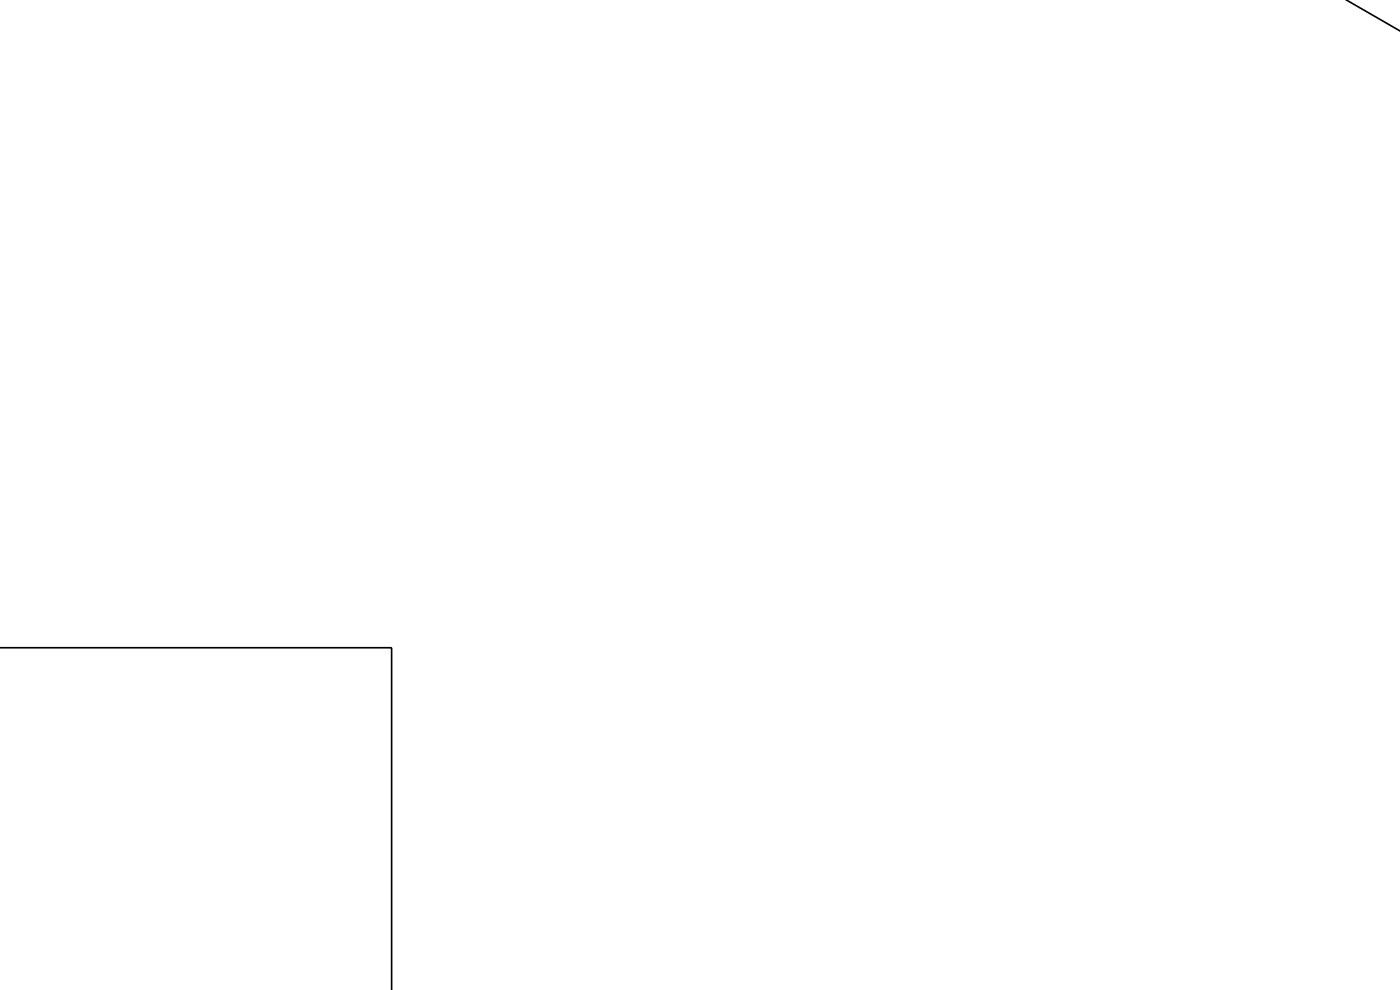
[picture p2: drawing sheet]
<svg xmlns="http://www.w3.org/2000/svg" width="297mm" height="210mm" viewBox="0 0 297 210" stroke-linecap="round" stroke-linejoin="round" font-family="sans-serif">
<path d="M285.5 -.1l11.6 6.7M0 137.4h83.1v72.7" fill="none" stroke="#000" stroke-width=".35"/>
<path d="M274.6 -.1h.3zM271.8 -.1h.2z" fill="#00f"/>
</svg>
